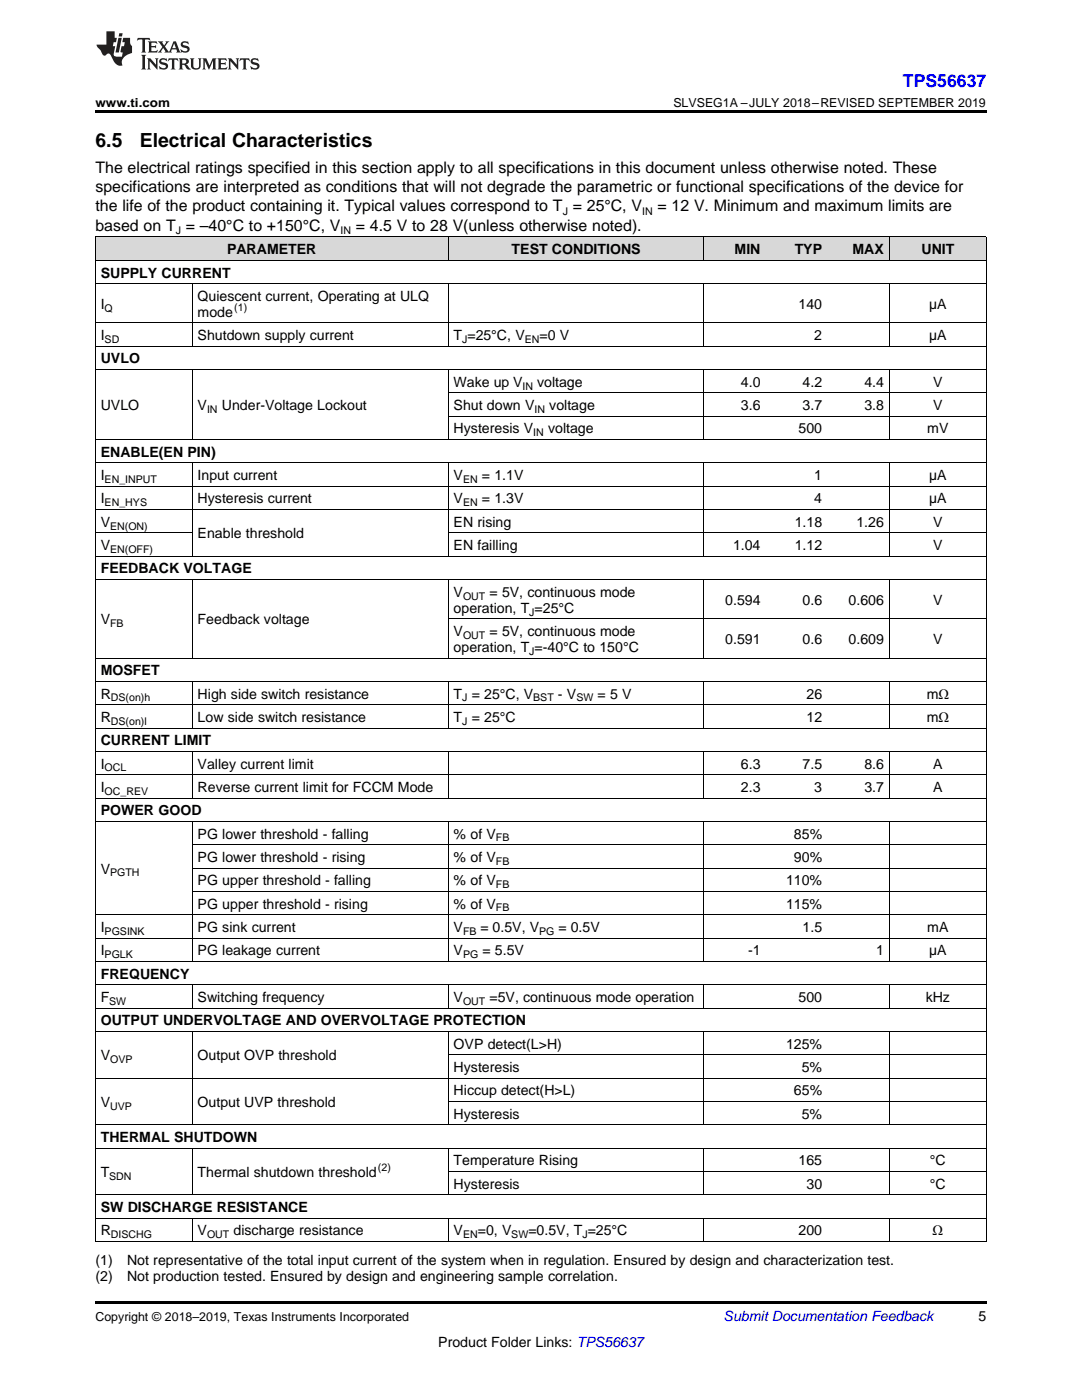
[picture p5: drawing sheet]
<svg xmlns="http://www.w3.org/2000/svg" width="216mm" height="279mm" viewBox="0 0 216 279" stroke-linecap="round" stroke-linejoin="round" font-family="sans-serif">
<defs><g id="words">
<g font-size="3.9">
<text x="19" y="29.3">6.5</text>
<text x="27.9" y="29.3">Electrical Characteristics</text>
</g>
<text font-size="3.5" fill="#00f" x="180.2" y="17.3">TPS56637</text>
<g font-size="3.2">
<text x="19" y="34.4">The electrical ratings specified in this section apply to all specifications in this document unless otherwise noted. These</text>
<text x="19" y="38.3">specifications are interpreted as conditions that will not degrade the parametric or functional specifications of the device for</text>
<text x="19" y="42.2">the life of the product containing it. Typical values correspond to T = 25°C, V</text>
<text x="19" y="46.1">based on T = –40°C to +150°C, V</text>
<text x="71" y="46.1">= 4.5 V to 28 V(unless otherwise noted).</text>
<text x="131.2" y="42.2">= 12 V. Minimum and maximum limits are</text>
</g>
<g font-size="2.8">
<text x="45.3" y="50.7">PARAMETER</text>
<text x="102.1" y="50.7">TEST CONDITIONS</text>
<text x="146.6" y="50.7">MIN</text>
<text x="158.6" y="50.7">TYP</text>
<text x="170.1" y="50.7">MAX</text>
<text x="183.9" y="50.7">UNIT</text>
<text x="20.1" y="55.4">SUPPLY CURRENT</text>
<text x="20.1" y="61.6">I</text>
<text x="39.4" y="60">Quiescent current, Operating at ULQ</text>
<text x="39.4" y="63.2">mode</text>
<text x="159.3" y="61.6">140</text>
<text x="185.4" y="61.6">µA</text>
<text x="20.1" y="67.9">I</text>
<text x="39.4" y="67.9">Shutdown supply current</text>
<text x="90.5" y="67.9">T =25°C, V</text>
<text x="107.6" y="67.9">=0 V</text>
<text x="162.5" y="67.9">2</text>
<text x="185.4" y="67.9">µA</text>
<text x="20.1" y="72.5">UVLO</text>
<text x="90.5" y="77.2">Wake up V</text>
<text x="107.2" y="77.2">voltage</text>
<text x="147.8" y="77.2">4.0</text>
<text x="160.2" y="77.2">4.2</text>
<text x="172.5" y="77.2">4.4</text>
<text x="186.2" y="77.2">V</text>
<text x="20.1" y="81.8">UVLO</text>
<text x="39.4" y="81.8">V</text>
<text x="44.3" y="81.8">Under-Voltage Lockout</text>
<text x="90.5" y="81.8">Shut down V</text>
<text x="109.6" y="81.8">voltage</text>
<text x="147.8" y="81.8">3.6</text>
<text x="160.2" y="81.8">3.7</text>
<text x="172.5" y="81.8">3.8</text>
<text x="186.2" y="81.8">V</text>
<text x="90.5" y="86.5">Hysteresis V</text>
<text x="109.4" y="86.5">voltage</text>
<text x="159.3" y="86.5">500</text>
<text x="185" y="86.5">mV</text>
<text x="20.1" y="91.2">ENABLE(EN PIN)</text>
<text x="20.1" y="95.8">I</text>
<text x="39.4" y="95.8">Input current</text>
<text x="90.5" y="95.8">V</text>
<text x="96.2" y="95.8">= 1.1V</text>
<text x="162.5" y="95.8">1</text>
<text x="185.4" y="95.8">µA</text>
<text x="20.1" y="100.5">I</text>
<text x="39.4" y="100.5">Hysteresis current</text>
<text x="90.5" y="100.5">V</text>
<text x="96.2" y="100.5">= 1.3V</text>
<text x="162.5" y="100.5">4</text>
<text x="185.4" y="100.5">µA</text>
<text x="20.1" y="105.1">V</text>
<text x="39.4" y="107.5">Enable threshold</text>
<text x="90.5" y="105.1">EN rising</text>
<text x="158.6" y="105.1">1.18</text>
<text x="170.9" y="105.1">1.26</text>
<text x="186.2" y="105.1">V</text>
<text x="20.1" y="109.8">V</text>
<text x="90.5" y="109.8">EN failling</text>
<text x="146.3" y="109.8">1.04</text>
<text x="158.6" y="109.8">1.12</text>
<text x="186.2" y="109.8">V</text>
<text x="20.1" y="114.4">FEEDBACK VOLTAGE</text>
<text x="90.5" y="119.1">V</text>
<text x="97.7" y="119.1">= 5V, continuous mode</text>
<text x="20.1" y="124.6">V</text>
<text x="39.4" y="124.6">Feedback voltage</text>
<text x="90.5" y="122.3">operation, T =25°C</text>
<text x="144.7" y="120.7">0.594</text>
<text x="160.2" y="120.7">0.6</text>
<text x="169.3" y="120.7">0.606</text>
<text x="186.2" y="120.7">V</text>
<text x="90.5" y="126.9">V</text>
<text x="90.5" y="130.1">operation, T =-40°C to 150°C</text>
<text x="97.7" y="126.9">= 5V, continuous mode</text>
<text x="144.7" y="128.5">0.591</text>
<text x="160.2" y="128.5">0.6</text>
<text x="169.3" y="128.5">0.609</text>
<text x="186.2" y="128.5">V</text>
<text x="20.1" y="134.8">MOSFET</text>
<text x="20.1" y="139.4">R</text>
<text x="39.4" y="139.4">High side switch resistance</text>
<text x="90.5" y="139.4">T = 25°C, V</text>
<text x="111.3" y="139.4">- V</text>
<text x="119.2" y="139.4">= 5 V</text>
<text x="160.9" y="139.4">26</text>
<text x="184.9" y="139.4">mΩ</text>
<text x="20.1" y="144.1">R</text>
<text x="20.1" y="148.7">CURRENT LIMIT</text>
<text x="39.4" y="144.1">Low side switch resistance</text>
<text x="90.5" y="144.1">T = 25°C</text>
<text x="160.9" y="144.1">12</text>
<text x="184.9" y="144.1">mΩ</text>
<text x="20.1" y="153.4">I</text>
<text x="39.4" y="153.4">Valley current limit</text>
<text x="147.8" y="153.4">6.3</text>
<text x="160.2" y="153.4">7.5</text>
<text x="172.5" y="153.4">8.6</text>
<text x="186.2" y="153.4">A</text>
<text x="20.1" y="158">I</text>
<text x="39.4" y="158">Reverse current limit for FCCM Mode</text>
<text x="147.8" y="158">2.3</text>
<text x="162.5" y="158">3</text>
<text x="172.5" y="158">3.7</text>
<text x="186.2" y="158">A</text>
<text x="20.1" y="162.7">POWER GOOD</text>
<text x="39.4" y="167.4">PG lower threshold - falling</text>
<text x="90.5" y="167.4">% of V</text>
<text x="158.4" y="167.4">85%</text>
<text x="39.4" y="172">PG lower threshold - rising</text>
<text x="90.5" y="172">% of V</text>
<text x="158.4" y="172">90%</text>
<text x="20.1" y="174.3">V</text>
<text x="39.4" y="176.7">PG upper threshold - falling</text>
<text x="90.5" y="176.7">% of V</text>
<text x="156.8" y="176.7">110%</text>
<text x="20.1" y="186">I</text>
<text x="39.4" y="181.3">PG upper threshold - rising</text>
<text x="39.4" y="186">PG sink current</text>
<text x="90.5" y="181.3">% of V</text>
<text x="90.5" y="186">V</text>
<text x="95.8" y="186">= 0.5V, V</text>
<text x="111.4" y="186">= 0.5V</text>
<text x="156.8" y="181.3">115%</text>
<text x="160.2" y="186">1.5</text>
<text x="185" y="186">mA</text>
<text x="20.1" y="190.6">I</text>
<text x="39.4" y="190.6">PG leakage current</text>
<text x="90.5" y="190.6">V</text>
<text x="96.3" y="190.6">= 5.5V</text>
<text x="149.3" y="190.6">-1</text>
<text x="174.8" y="190.6">1</text>
<text x="185.4" y="190.6">µA</text>
<text x="20.1" y="195.3">FREQUENCY</text>
<text x="20.1" y="200">F</text>
<text x="39.4" y="200">Switching frequency</text>
<text x="90.5" y="200">V</text>
<text x="97.7" y="200">=5V, continuous mode operation</text>
<text x="159.3" y="200">500</text>
<text x="184.7" y="200">kHz</text>
<text x="20.1" y="204.6">OUTPUT UNDERVOLTAGE AND OVERVOLTAGE PROTECTION</text>
<text x="90.5" y="209.3">OVP detect(L&gt;H)</text>
<text x="156.8" y="209.3">125%</text>
<text x="20.1" y="211.6">V</text>
<text x="39.4" y="211.6">Output OVP threshold</text>
<text x="90.5" y="213.9">Hysteresis</text>
<text x="160" y="213.9">5%</text>
<text x="20.1" y="220.9">V</text>
<text x="39.4" y="220.9">Output UVP threshold</text>
<text x="90.5" y="218.6">Hiccup detect(H&gt;L)</text>
<text x="158.4" y="218.6">65%</text>
<text x="20.1" y="227.9">THERMAL SHUTDOWN</text>
<text x="90.5" y="223.2">Hysteresis</text>
<text x="160" y="223.2">5%</text>
<text x="90.5" y="232.6">Temperature Rising</text>
<text x="159.3" y="232.6">165</text>
<text x="185.6" y="232.6">°C</text>
<text x="20.1" y="234.9">T</text>
<text x="39.4" y="234.9">Thermal shutdown threshold</text>
<text x="90.5" y="237.2">Hysteresis</text>
<text x="160.9" y="237.2">30</text>
<text x="185.6" y="237.2">°C</text>
<text x="20.1" y="241.9">SW DISCHARGE RESISTANCE</text>
<text x="20.1" y="246.5">R</text>
<text x="39.4" y="246.5">V</text>
<text x="46.6" y="246.5">discharge resistance</text>
<text x="90.5" y="246.5">V</text>
<text x="95.3" y="246.5">=0, V</text>
<text x="105.4" y="246.5">=0.5V, T =25°C</text>
<text x="159.3" y="246.5">200</text>
<text x="186.1" y="246.5">Ω</text>
<text x="19" y="252.4">(1)</text>
<text x="19" y="255.6">(2)</text>
<text x="25.4" y="252.4">Not representative of the total input current of the system when in regulation. Ensured by design and characterization test.</text>
<text x="25.4" y="255.6">Not production tested. Ensured by design and engineering sample correlation.</text>
<text x="195.3" y="263.6">5</text>
<text x="87.5" y="268.9">Product Folder Links: TPS56637</text>
</g>
<text font-size="2.8" fill="#0000c8" x="144.4" y="263.6">Submit Documentation Feedback</text>
<g font-size="2.5">
<text x="19" y="21.4">www.ti.com</text>
<text x="134.4" y="21.4">SLVSEG1A –JULY 2018–REVISED SEPTEMBER 2019</text>
<text x="19" y="263.6">Copyright © 2018–2019, Texas Instruments Incorporated</text>
</g>
<g font-size="2.1">
<text x="35.1" y="46.7">J</text>
<text x="68" y="46.7">IN</text>
<text x="112.3" y="42.8">J</text>
<text x="128.1" y="42.8">IN</text>
<text x="20.9" y="62.2">Q</text>
<text x="46.7" y="62.1">(1)</text>
<text x="20.9" y="68.4">SD</text>
<text x="92.2" y="68.4">J</text>
<text x="104.7" y="68.4">EN</text>
<text x="104.3" y="77.8">IN</text>
<text x="41.3" y="82.4">IN</text>
<text x="106.6" y="82.4">IN</text>
<text x="106.4" y="87.1">IN</text>
<text x="20.9" y="96.4">EN_INPUT</text>
<text x="20.9" y="101">EN_HYS</text>
<text x="92.4" y="96.4">EN</text>
<text x="92.4" y="101">EN</text>
<text x="22" y="105.7">EN(ON)</text>
<text x="22" y="110.3">EN(OFF)</text>
<text x="92.4" y="119.7">OUT</text>
<text x="22" y="125.2">FB</text>
<text x="105.6" y="122.8">J</text>
<text x="92.4" y="127.5">OUT</text>
<text x="105.6" y="130.7">J</text>
<text x="22.1" y="140">DS(on)h</text>
<text x="92.2" y="140">J</text>
<text x="106.4" y="140">BST</text>
<text x="115" y="140">SW</text>
<text x="22.1" y="144.6">DS(on)l</text>
<text x="92.2" y="144.6">J</text>
<text x="20.9" y="154">OCL</text>
<text x="20.9" y="158.6">OC_REV</text>
<text x="99" y="167.9">FB</text>
<text x="99" y="172.6">FB</text>
<text x="22" y="174.9">PGTH</text>
<text x="99" y="177.2">FB</text>
<text x="99" y="181.9">FB</text>
<text x="20.9" y="186.5">PGSINK</text>
<text x="20.9" y="191.2">PGLK</text>
<text x="92.4" y="186.5">FB</text>
<text x="92.4" y="191.2">PG</text>
<text x="107.6" y="186.5">PG</text>
<text x="21.8" y="200.5">SW</text>
<text x="92.4" y="200.5">OUT</text>
<text x="22" y="212.2">OVP</text>
<text x="22" y="221.5">UVP</text>
<text x="75.4" y="233.8">(2)</text>
<text x="21.8" y="235.4">SDN</text>
<text x="22.1" y="247.1">DISCHG</text>
<text x="41.3" y="247.1">OUT</text>
<text x="92.4" y="247.1">EN</text>
<text x="102" y="247.1">SW</text>
<text x="116.2" y="247.1">J</text>
</g>
</g></defs>
<g fill="#d8d8d8">
<path d="M19 47.3h19.4v4.7h-19.4z"/>
<path d="M38.4 47.3h51.1v4.7h-51.1z"/>
<path d="M89.5 47.3h51v4.7h-51z"/>
<path d="M140.5 47.3h12.3v4.7h-12.3z"/>
<path d="M152.8 47.3h12.3v4.7h-12.3z"/>
<path d="M165.1 47.3h12.4v4.7h-12.4z"/>
<path d="M177.5 47.3h19.3v4.7h-19.3z"/>
</g>
<path d="M19 22h177.8v.5h-177.8zM19 247.8h.2zM89.4 247.8h.1zM140.4 247.8h.1zM152.7 247.8h.1zM165 247.8h.1zM177.4 247.8h.1zM196.7 247.8h.1zM19 259.7h177.8v.5h-177.8z" fill="#000"/>
<g fill="none" stroke="#000" stroke-width=".2">
<path d="M19 56.6h177.8M19 51.9h177.8M19 47.3h177.8M19.1 47.3v200.5M38.3 56.6v12.5M89.4 47.3v4.7M89.4 56.6v12.5M140.5 47.3v4.7M140.5 56.6v12.5M177.4 47.3v4.7M177.4 56.6v12.5M196.8 47.3v200.5"/>
<path d="M19 73.7h177.8M19 69.1h177.8M19 64.4h177.8M38.3 73.8v14M89.4 73.8v14M89.5 78.4h107.3M140.5 73.8v14M177.4 73.8v14M19 97h177.8M19 92.4h177.8M19 87.7h177.8M38.3 92.4v18.7"/>
<path d="M89.4 92.4v18.7M89.5 83.1h107.3M140.5 92.4v18.7M177.4 92.4v18.7M19 115.7h177.8M19 111h177.8M19 106.3h19.4M19 101.7h177.8M38.3 115.7v15.7M89.4 115.7v15.7M89.5 106.3h107.3M140.5 115.7v15.7"/>
<path d="M177.4 115.7v15.7M19 136h177.8M19 131.3h177.8M38.3 136v9.3M89.4 136v9.3M89.5 123.5h107.3M140.5 136v9.3M177.4 136v9.3M19 159.3h177.8M19 154.6h177.8M19 149.9h177.8M19 145.3h177.8"/>
<path d="M19 140.6h177.8M38.3 150v9.3M89.4 150v9.3M140.5 150v9.3M177.4 150v9.3M19 163.9h177.8M38.3 163.9v28M38.4 177.9h158.4M38.4 173.2h158.4M38.4 168.6h158.4M89.4 163.9v28M140.5 163.9v28"/>
<path d="M177.4 163.9v28M19 196.5h177.8M19 191.9h177.8M19 187.2h177.8M19 182.5h177.8M38.3 196.5v4.7M89.4 196.5v4.7M140.5 196.5v4.7M177.4 196.5v4.7M19 215.1h177.8M19 205.8h177.8M19 201.2h177.8"/>
<path d="M38.3 205.8v18.7M89.4 205.8v18.7M89.5 219.8h107.3M89.5 210.5h107.3M140.5 205.8v18.7M177.4 205.8v18.7M19 238.4h177.8M19 229.1h177.8M19 224.5h177.8M38.3 229.1v9.4M89.4 229.1v9.4M89.5 233.8h107.3"/>
<path d="M140.5 229.1v9.4M177.4 229.1v9.4M19 247.7h177.8M19 243.1h177.8M38.3 243.1v4.7M89.4 243.1v4.7M140.5 243.1v4.7M177.4 243.1v4.7"/>
</g>
<g fill="#231f20">
<path d="M27.5 7.6l-.1 .5 .4-.2h.6v.1v2.1l-.2 .4h1l-.3-.4v-2.1l.1-.1h.5l.5 .2-.2-.5zM29.5 8.3l.2 .3v1.5l-.2 .4h1.8l.2-.6a1.04 1.04 0 0 1-1.3 .2v-.7h.6l.3 .2v-.6l-.3 .2h-.6v-.6l.8-.1 .4 .3-.2-.5zM31.5 8.3l.9 1.1-.9 1.1h.8l-.2-.2 .5-.7 .4 .7-.2 .2h1.5l-.1-.2 .1-.4h.9l.1 .4-.2 .2h1l-.3-.3-.7-1.9h-.5l-.9 2-.8-1 .9-1h-.8l.1 .3-.3 .5-.4-.6 .2-.2zM34.7 8.6l.4 1h-.7zM36.3 8.4a.63 .63 0 0 0-.2 .7 .63 .63 0 0 0 .6 .4l.6 .2 .1 .2a.75 .75 0 0 1-.7 .4 .75 .75 0 0 1-.6-.5l.1 .7 .1-.1a1.11 1.11 0 0 0 1.5-.6 1.13 1.13 0 0 0-1.2-.8l-.1-.4a1.04 1.04 0 0 1 1.2 .2l-.2-.5-.1 .1-.5-.2zM28.2 10.9l.2 .4v2.2l-.2 .4h1l-.3-.4v-2.2l.3-.4zM29.3 11.6l.3 .4v1.5l-.3 .4h.8l-.2-.4v-1.3l1.5 1.7v-1.9l.2-.4h-.7l.2 .4v.9l-1.1-1.3zM32 11.8a.62 .62 0 0 0-.2 .7 .62 .62 0 0 0 .6 .4l.6 .1 .1 .3a.76 .76 0 0 1-.7 .3 .76 .76 0 0 1-.6-.4l.1 .7 .1-.1a1.11 1.11 0 0 0 1.5-.6 1.13 1.13 0 0 0-1.2-.8l-.1-.4a1.04 1.04 0 0 1 1.2 .2l-.2-.6-.1 .1-.5-.1zM33.7 11.6l-.2 .6a.61 .61 0 0 1 .8-.3v1.6l-.2 .4h.9l-.2-.4v-1.6a.63 .63 0 0 1 .8 .3l-.2-.6zM35.6 11.6l.3 .4v1.5l-.3 .4h1l-.2-.2v-.8l.5 .2a.76 .76 0 0 0 1.2 .7l-1-1a.58 .58 0 0 0 .6-.5 .58 .58 0 0 0-.5-.6zM36.4 11.9h.1a.45 .45 0 0 1 .5 .1 .45 .45 0 0 1 .1 .5l-.7 .2zM37.9 11.6l.2 .2a2.17 2.17 0 0 0 .3 1.9 .99 .99 0 0 0 1.6-.6v-1.1l.2-.4h-.7l.2 .2a1.92 1.92 0 0 1-.2 1.8 .6 .6 0 0 1-.9-.5v-1.1l.2-.4zM40.4 11.6l.2 .4v1.5l-.2 .4h.7l-.2-.4v-1.4l.8 1.8 .8-1.8v1.4l-.2 .4h.9l-.2-.4v-1.5l.2-.4h-.8l-.6 1.5-.6-1.5zM43.4 11.6l.2 .4v1.5l-.2 .4h1.8l.2-.6a1.04 1.04 0 0 1-1.3 .1v-.6h.5l.4 .2v-.6l-.4 .2h-.5v-.7h.8l.3 .3-.1-.6zM45.5 11.6l.2 .4v1.5l-.2 .4h.7l-.2-.4v-1.3l1.5 1.7v-1.9l.2-.4h-.7l.2 .4v.9l-1.1-1.3zM47.9 11.6l-.1 .6a.61 .61 0 0 1 .8-.3v1.6l-.3 .4h1l-.3-.4 .1-1.6a.63 .63 0 0 1 .7 .3l-.1-.6zM50.2 11.8a.62 .62 0 0 0-.2 .7 .62 .62 0 0 0 .6 .4l.6 .1 .2 .3a.76 .76 0 0 1-.8 .3 .76 .76 0 0 1-.6-.4l.1 .7 .2-.1a1.11 1.11 0 0 0 1.5-.6 1.13 1.13 0 0 0-1.3-.8l-.1-.4a1.04 1.04 0 0 1 1.2 .2l-.1-.6-.2 .1-.5-.1z"/>
<path d="M21.2 6.3v2.6h-1.9l.1 .4 .7 .9a.91 .91 0 0 0 1 .8 .56 .56 0 0 1 .5-.3 .56 .56 0 0 1 .5 .3l.4 .8a1.53 1.53 0 0 0 1.9 1.2 1.54 1.54 0 0 1 1-2.1l.9-.3v-1.4a1.52 1.52 0 0 1-.3-1.6h-1.4l-.2 .8h.5l-.2 .8h-.4l-.2 1v.2l.4 .1-.2 .8a1.93 1.93 0 0 1-1.6-.3l.3-1.8h-.5l.2-.8h.4l.2-.8h-.4v-1.3zM23.6 7.6l-.6 2.9h.7l.6-2.9zM23.8 6.6l-.1 .7h.6l.2-.7z"/>
</g>
<use href="#words"/>
</svg>
